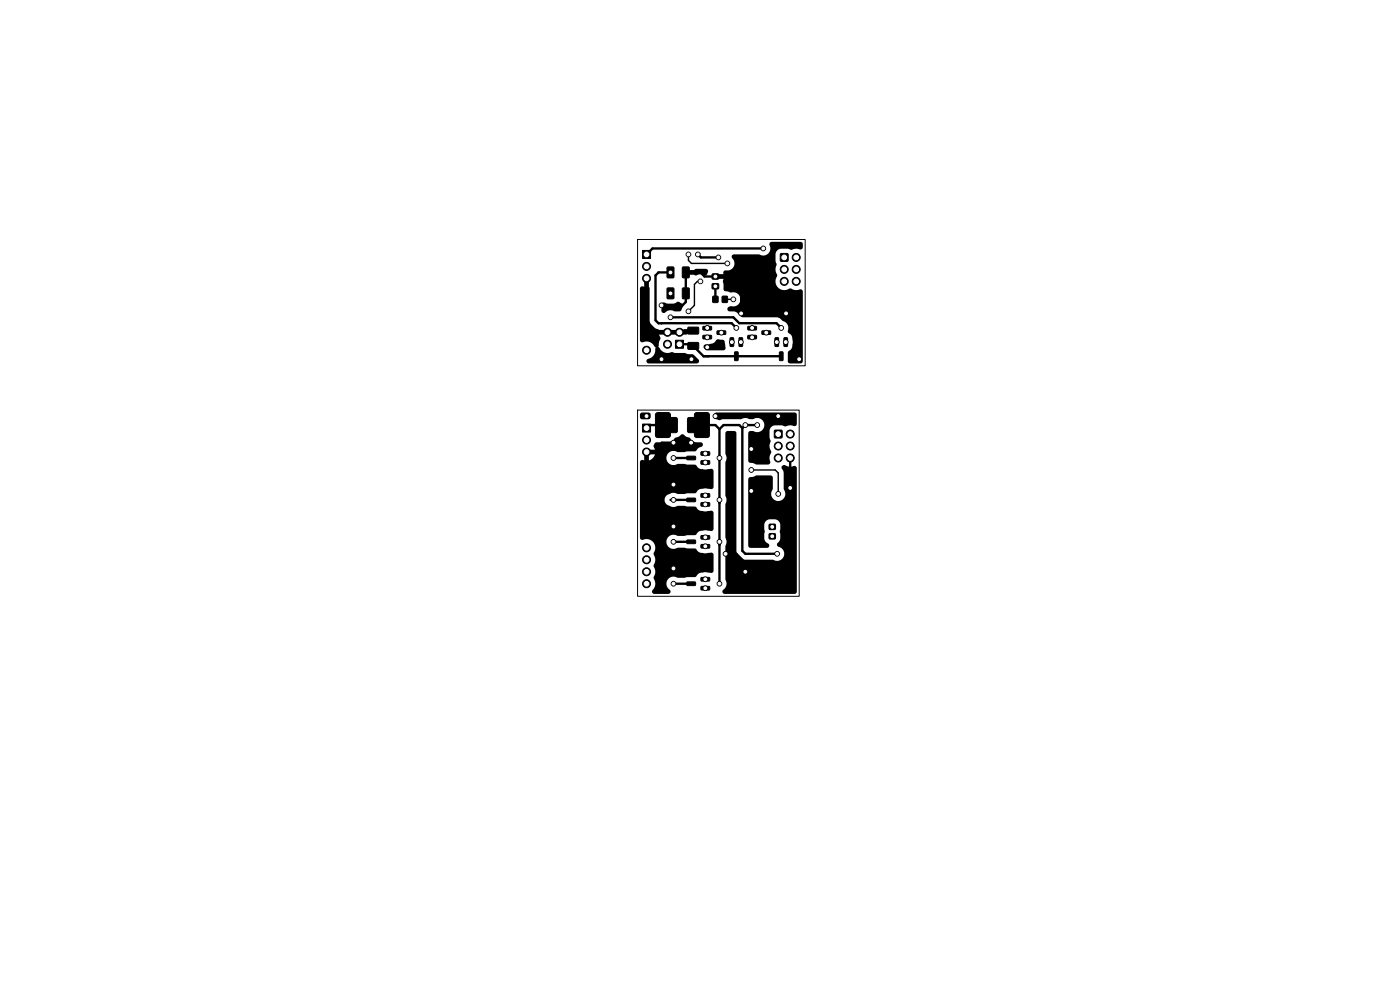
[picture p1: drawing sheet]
<svg xmlns="http://www.w3.org/2000/svg" width="297mm" height="210mm" viewBox="0 0 297 210" stroke-linecap="round" stroke-linejoin="round" font-family="sans-serif">
<path d="M135.3 50.8h35.5v26.8h-35.5zM135.3 87h34.2v39.5h-34.2z" fill="none" stroke="#000" stroke-width=".21"/>
<g fill="#000" stroke="#000" stroke-width=".21">
<path d="M136.3 53.1h1.7v1.7h-1.7zM141.6 56.7l1.1-.1 .3 .2v1.9l-.2 .2-1.1 .1-.2-.2zM144.8 56.7l1.2-.1 .2 .2v1.9l-.1 .2-1.1 .1-.2-.2zM151.1 58.1h1.3v1.1h-1.3zM165.6 53.8h1.5v1.6h-1.5zM141.6 61.1h1.1l.3 .1v2l-.2 .2h-1.1l-.2-.1zM144.8 61.1h1.2l.2 .1v2l-.1 .2h-1.1l-.2-.1zM143.3 72.2h1.7v1.7h-1.7zM146 72.7l2.1-.1 .1 .3v1.1l-.2 .1h-2l-.1-.2zM146 69.5l2.1-.1 .1 .2v1.1l-.2 .2h-2l-.1-.3zM149.1 71.2l1.8-.1 .1 .7-.2 .1h-1.6l-.1-.2zM149.1 69.3l1.8-.1 .1 .7-.2 .1h-1.6l-.1-.2z"/>
<path d="M151.2 62.9h1.1v1.2h-1.1zM151.1 60.2h1.3v1h-1.3zM152.1 70.2h1.8l.1 .6-.2 .2-1.6-.1-.1-.1zM153.2 62.9h1.1v1.2h-1.1zM154.9 71.7l.6-.1 .1 .1 .1 1.6-.2 .2-.6-.1zM155.9 74.7l.5-.1 .2 .1v1.6l-.1 .2-.7-.1zM156.8 71.7l.6-.1 .1 .1 .1 1.6-.2 .2-.6-.1zM158.7 71.2l1.7-.1 .1 .7-.2 .1h-1.6l-.1-.2zM158.7 69.3l1.7-.1 .1 .7-.2 .1h-1.6l-.1-.2zM161.7 70.2h1.7l.1 .6-.2 .2-1.6-.1-.1-.1zM164.4 71.7l.6-.1 .2 .1v1.6l-.1 .2-.7-.1zM165.4 74.7l.5-.1 .2 .1v1.6l-.1 .2-.6-.1z"/>
<path d="M166.3 71.7l.6-.1 .2 .1v1.6l-.1 .2-.7-.1zM136.3 90h1.7v1.7h-1.7zM139.2 87.7l.3-.2h2.3l.4 .3v4.5l-.2 .5h-2.5l-.4-.2v-4.6zM141.8 88.7l.3-.1h1.2l.3 .1 .1 2.7-.1 .3-1.5 .1-.3-.2zM145.9 88.7l.3-.1h1.3l.3 .1v2.7l-.1 .3-1.5 .1-.3-.2zM147.5 87.7l.3-.2h2.2l.4 .3 .1 4.5-.3 .5h-2.4l-.4-.2-.1-4.6zM145.7 96.8h1.8l.1 .6-.2 .2-1.6-.1-.1-.1zM148.7 95.9l1.8-.1 .1 .7-.2 .1h-1.6l-.1-.2zM148.7 97.8l1.8-.1 .1 .7-.2 .1h-1.6l-.1-.2zM164.3 91.3h1.6v1.6h-1.6zM145.7 114.6h1.8l.1 .6-.2 .1h-1.6l-.1-.2zM145.7 105.7h1.8l.1 .6-.2 .1h-1.6l-.1-.2z"/>
<path d="M148.7 113.6h1.8l.1 .7-.2 .1h-1.6l-.1-.2zM148.7 115.5h1.8l.1 .7-.2 .1h-1.6l-.1-.2zM148.7 104.8l1.8-.1 .1 .7-.2 .1h-1.6l-.1-.2zM148.7 106.7l1.8-.1 .1 .7-.2 .1h-1.6l-.1-.2zM163.2 113.2h1.3v1.1h-1.3zM163.2 111.2h1.3v1.1h-1.3zM145.7 123.5l1.8-.1 .1 .7-.2 .1h-1.6l-.1-.2zM148.7 122.5h1.8l.1 .7-.2 .1h-1.6l-.1-.2zM148.7 124.4h1.8l.1 .7-.2 .1h-1.6l-.1-.2z"/>
<circle cx="137.2" cy="59.1" r=".5"/>
<circle cx="137.2" cy="54" r=".5"/>
<circle cx="137.2" cy="56.5" r=".5"/>
<circle cx="137.2" cy="56.5" r=".85"/>
<circle cx="137.2" cy="59.1" r=".85"/>
<circle cx="142.2" cy="57.8" r=".5"/>
<circle cx="146" cy="54" r=".5"/>
<circle cx="148.1" cy="54" r=".5"/>
<circle cx="148.6" cy="59.7" r=".5"/>
<circle cx="151.8" cy="58.7" r=".5"/>
<circle cx="152.4" cy="54.6" r=".5"/>
<circle cx="154.3" cy="55.9" r=".5"/>
<circle cx="161.9" cy="52.7" r=".5"/>
<circle cx="166.4" cy="54.6" r=".5"/>
<circle cx="166.4" cy="57.2" r=".5"/>
<circle cx="166.4" cy="59.7" r=".5"/>
<circle cx="166.4" cy="57.1" r=".85"/>
<circle cx="166.4" cy="59.7" r=".85"/>
<circle cx="168.9" cy="54.6" r=".5"/>
<circle cx="168.9" cy="59.7" r=".5"/>
<circle cx="168.9" cy="57.2" r=".5"/>
<circle cx="168.9" cy="57.1" r=".85"/>
<circle cx="168.9" cy="59.7" r=".85"/>
<circle cx="168.9" cy="54.6" r=".85"/>
<circle cx="137.2" cy="74.3" r=".5"/>
<circle cx="137.2" cy="74.3" r=".85"/>
<circle cx="140.3" cy="64.8" r=".5"/>
<circle cx="140.3" cy="76.2" r=".5"/>
<circle cx="141.6" cy="70.5" r=".5"/>
<circle cx="141.6" cy="73" r=".5"/>
<circle cx="141.6" cy="70.5" r=".85"/>
<circle cx="141.6" cy="73" r=".85"/>
<circle cx="142.2" cy="62.2" r=".5"/>
<circle cx="142.2" cy="67.3" r=".5"/>
<circle cx="144.1" cy="70.5" r=".5"/>
<circle cx="144.1" cy="73" r=".5"/>
<circle cx="144.1" cy="70.5" r=".85"/>
<circle cx="146" cy="66" r=".5"/>
<circle cx="146.7" cy="76.2" r=".5"/>
<circle cx="150" cy="71.6" r=".5"/>
<circle cx="150" cy="69.6" r=".5"/>
<circle cx="150" cy="73.7" r=".5"/>
<circle cx="151.8" cy="60.7" r=".5"/>
<circle cx="153" cy="70.6" r=".5"/>
<circle cx="155.3" cy="72.6" r=".5"/>
<circle cx="155.6" cy="63.5" r=".5"/>
<circle cx="156.2" cy="69.6" r=".5"/>
<circle cx="157.2" cy="72.6" r=".5"/>
<circle cx="157.2" cy="66.5" r=".5"/>
<circle cx="159.6" cy="71.6" r=".5"/>
<circle cx="159.6" cy="69.6" r=".5"/>
<circle cx="162.6" cy="70.6" r=".5"/>
<circle cx="164.8" cy="72.6" r=".5"/>
<circle cx="165.7" cy="69.6" r=".5"/>
<circle cx="166.7" cy="72.6" r=".5"/>
<circle cx="166.8" cy="66.5" r=".5"/>
<circle cx="169.5" cy="76.2" r=".5"/>
<circle cx="137.2" cy="88.3" r=".5"/>
<circle cx="137.2" cy="95.9" r=".5"/>
<circle cx="137.2" cy="93.3" r=".5"/>
<circle cx="137.2" cy="90.8" r=".5"/>
<circle cx="137.2" cy="93.3" r=".85"/>
<circle cx="137.2" cy="95.9" r=".85"/>
<circle cx="142.9" cy="93.9" r=".5"/>
<circle cx="142.9" cy="97.2" r=".5"/>
<circle cx="146.6" cy="93.9" r=".5"/>
<circle cx="149.6" cy="98.1" r=".5"/>
<circle cx="149.6" cy="96.2" r=".5"/>
<circle cx="151.8" cy="88.3" r=".5"/>
<circle cx="152.6" cy="97.2" r=".5"/>
<circle cx="158.1" cy="90.2" r=".5"/>
<circle cx="159.4" cy="99.7" r=".5"/>
<circle cx="159.4" cy="95.3" r=".5"/>
<circle cx="160.6" cy="90.2" r=".5"/>
<circle cx="165.1" cy="94.6" r=".5"/>
<circle cx="165.1" cy="97.2" r=".5"/>
<circle cx="165.1" cy="92.1" r=".5"/>
<circle cx="165.1" cy="88.3" r=".5"/>
<circle cx="165.1" cy="94.6" r=".85"/>
<circle cx="165.1" cy="97.2" r=".85"/>
<circle cx="167.6" cy="94.6" r=".5"/>
<circle cx="167.6" cy="92.1" r=".5"/>
<circle cx="167.6" cy="97.2" r=".5"/>
<circle cx="167.6" cy="94.6" r=".85"/>
<circle cx="167.6" cy="97.2" r=".85"/>
<circle cx="167.6" cy="92.1" r=".85"/>
<circle cx="137.2" cy="116.2" r=".5"/>
<circle cx="137.2" cy="118.7" r=".5"/>
<circle cx="137.2" cy="116.2" r=".85"/>
<circle cx="137.2" cy="118.7" r=".85"/>
<circle cx="142.9" cy="102.8" r=".5"/>
<circle cx="142.9" cy="111.7" r=".5"/>
<circle cx="142.9" cy="114.9" r=".5"/>
<circle cx="142.9" cy="106" r=".5"/>
<circle cx="149.6" cy="107" r=".5"/>
<circle cx="149.6" cy="114" r=".5"/>
<circle cx="149.6" cy="105.1" r=".5"/>
<circle cx="149.6" cy="115.9" r=".5"/>
<circle cx="152.6" cy="114.9" r=".5"/>
<circle cx="152.6" cy="106" r=".5"/>
<circle cx="153.9" cy="117.5" r=".5"/>
<circle cx="159.4" cy="104.1" r=".5"/>
<circle cx="163.8" cy="113.8" r=".5"/>
<circle cx="163.8" cy="111.8" r=".5"/>
<circle cx="164.9" cy="117.5" r=".5"/>
<circle cx="165.1" cy="104.8" r=".5"/>
<circle cx="167.6" cy="103.5" r=".5"/>
<circle cx="137.2" cy="123.8" r=".5"/>
<circle cx="137.2" cy="121.3" r=".5"/>
<circle cx="137.2" cy="121.3" r=".85"/>
<circle cx="137.2" cy="123.8" r=".85"/>
<circle cx="142.9" cy="120.6" r=".5"/>
<circle cx="142.9" cy="123.8" r=".5"/>
<circle cx="149.6" cy="124.8" r=".5"/>
<circle cx="149.6" cy="122.9" r=".5"/>
<circle cx="152.6" cy="123.8" r=".5"/>
<circle cx="158.1" cy="121.3" r=".5"/>
</g>
<g fill="none" stroke="#000" stroke-width=".5">
<path d="M142.2 57.8h-2.5l-.6 .6v9.5l.6 .7h15.5l1 1M148 54l.7 .6h3.7M161.9 52.7h-23.5l-1.2 1.3M140.3 64.8h4.5l.7-.7v-6.3h3.1l.9 .9h6.9l.8 .7v7.1h9.6M140.4 68.6h-.1M142.2 67.3h13.4l1.2 1.3h7.9l1 1M144.1 70.5h2.6M144.1 73h2.6M147.1 73.4l2.2 2.2h16.4M151.8 60.7v2.8M137.2 95.9h1.9M139.1 95.9l.6 .6v5.7l.6 .6"/>
<path d="M140.3 90.2h-2.5l-.6 .6M140.6 90.2h2.1M142.9 97.2h3.7M146.6 93.9h-6.2l-.7 .7v.7l-.6 .6M146.8 90.2h2.1M149.2 90.2h2.6l.8 .8M152.6 91v32.8M157.5 90.8v26l.6 .7h6.8M157.5 90.8l-.7-.6h-3.3l-.9 .8M160.6 90.2h-2.5l-.6 .6M167.6 97.2v26.6l-1 1h-7.5l-1-1v-4.4l-1.9-1.9h-2.3M140.3 102.8l-.6 .6v7.7l.6 .6"/>
<path d="M140.3 111.7l-.6 .5v7.7l.7 .7h2.5M140.3 102.8h1.9M140.3 111.7h2.6M142.2 106h4.4M142.9 114.9h3.7M142.9 123.8h4.4"/>
</g>
<path d="M146 54v1.2l.7 .7h7.6M148.6 59.7h-.6l-.7 .6v4.5l-1.3 1.2M153.8 63.5h1.8M159.4 99.7h5.1l.6 .6v4.5" fill="none" stroke="#000" stroke-width=".3"/>
<path d="M145.2 57.4l2-.1 .5-.3h2a.6 .6 0 0 1 .5 .4 .6 .6 0 0 1-.1 .7 .64 .64 0 0 1-1.1 .1h-.8a.77 .77 0 0 1-1 .1h-1.7a.5 .5 0 0 1-.5-.3 .5 .5 0 0 1 .2-.6zM155.3 54.1l.4-.1h5.3a1.62 1.62 0 0 0 2-.2 1.62 1.62 0 0 0 .2-2.1l.1-.2 .4-.2h6.1l.5 .3v.8a.54 .54 0 0 1-.3 .5 .54 .54 0 0 1-.6-.1h-.8l-.8 .2-.6-.2h-1.5a1.24 1.24 0 0 0-1.2 1.1l.2 2.5a2.22 2.22 0 0 0 .2 2 1.96 1.96 0 0 0 .2 2.6 1.96 1.96 0 0 0 2.5 .2h.2a2.29 2.29 0 0 0 2.1 .2l.3 .1 .1 .4v14.8l-.4 .4h-2.3a.53 .53 0 0 1-.5-.7l.1-1.8a2.29 2.29 0 0 0 .9-2.5v-.2a1.44 1.44 0 0 0-.9-1.3l-.1-.2a1.77 1.77 0 0 0-1.2-2.4l-.5-.5-.6-.2h-7.4l-1.3-1.1-1.3-.1a.59 .59 0 0 1-.4-.8 .59 .59 0 0 1 .8-.3 1.54 1.54 0 0 0 1.9-1.7 1.54 1.54 0 0 0-2.2-1.2l-.4-.2a.81 .81 0 0 1-1-.6l-.2-1.5 .2-.6h-1.1a.5 .5 0 0 1-.4-.6 .5 .5 0 0 1 .5-.4h1a.64 .64 0 0 1 .2-.8 .64 .64 0 0 1 .7 0 1.6 1.6 0 0 0 1.4-1.2 1.6 1.6 0 0 0-.6-1.7zM136.7 59.1a.5 .5 0 0 0 .5 .5 .5 .5 0 0 0 .5-.5l.2 9.3 1.3 1.3 .6 .3h1.7a.5 .5 0 0 0-.4 .5 .5 .5 0 0 0 .4 .5h-1.7l.3 .8-.2 .5a1.61 1.61 0 0 0 .7 2.3 2.31 2.31 0 0 0 2.1 .1l.4 .2h2.2l.6 .2 1.1 .1 1.2 1a.5 .5 0 0 1 .1 .6 .5 .5 0 0 1-.5 .3h-10.2a.51 .51 0 0 1-.5-.5 .51 .51 0 0 1 .6-.5 2.08 2.08 0 0 0 1.4-2.3v-.1l-.3-.2a1.84 1.84 0 0 0-1.4-1h-.5a.67 .67 0 0 1-1.1-.4v-10.9a.55 .55 0 0 1 .3-.4 .55 .55 0 0 1 .6 0zM140.5 64.3l.4-.2 .6 .3h1.3l1-.4 .4 .1a.8 .8 0 0 1 .7 .6 .8 .8 0 0 1-.3 .9l-.2 .3-.2 .2-1.2-.1a1.68 1.68 0 0 0-2.1 .4l-.4-.1-.2-.3v-1.4zM141.7 70h2.4a.5 .5 0 0 0-.5 .5 .5 .5 0 0 0 .5 .5h-2.4a.5 .5 0 0 0 .4-.5 .5 .5 0 0 0-.4-.5zM144.2 70l1.5-.2a.59 .59 0 0 1 .4 .6 .59 .59 0 0 1-.6 .6h-1.3a.5 .5 0 0 0 .4-.5 .5 .5 0 0 0-.4-.5zM149.4 73.2l.4-.1a2.57 2.57 0 0 0 2.4-1.1h.5a.87 .87 0 0 1 .9 .2 .87 .87 0 0 1 .2 .9l.1 .4a.55 .55 0 0 1-.5 .8h-3.4a.72 .72 0 0 1-.7-.4 .72 .72 0 0 1 .1-.7zM135.9 87.6l1.8-.1 .3 .3v.6a.56 .56 0 0 1-.6 .6h-1.1l-.4-.2-.1-.8zM136.7 96a.5 .5 0 0 0 .5 .4 .5 .5 0 0 0 .5-.5 .5 .5 0 0 0-.5-.5h1.7a.91 .91 0 0 1 .4-1.6h2.6a2.06 2.06 0 0 0 1.4-1l.8-.3a.7 .7 0 0 1 .7-.4 .7 .7 0 0 1 .6 .4l.9 .4 .8 .8 1.7 .1a.53 .53 0 0 1 .3 .7 .53 .53 0 0 1-.6 .4l-1 .8-3.8 .2a1.53 1.53 0 0 0-2.3 1.4 1.53 1.53 0 0 0 2.4 1.1l3.8 .2a2.56 2.56 0 0 0 2.9 .9 .55 .55 0 0 1 .9 .4v3.5a1.19 1.19 0 0 1-1.5 .2 2.37 2.37 0 0 0-2.4 1l-3.8 .2a1.97 1.97 0 0 0-2.7 1.1 1.26 1.26 0 0 0 1 1.4l.8 .2 1-.2 3.8 .2a2.56 2.56 0 0 0 2.9 .9 .55 .55 0 0 1 .9 .4v3.5a1.19 1.19 0 0 1-1.5 .2 2.37 2.37 0 0 0-2.4 1l-3.8 .2a1.53 1.53 0 0 0-2.3 1.4 1.53 1.53 0 0 0 2.4 1.1l3.8 .2a2.56 2.56 0 0 0 2.9 .9 .55 .55 0 0 1 .9 .4v3.5a1.19 1.19 0 0 1-1.5 .2 2.37 2.37 0 0 0-2.4 1l-3.8 .2a1.51 1.51 0 0 0-2.1 .4 1.51 1.51 0 0 0 .5 2.1 .5 .5 0 0 1 .1 .6 .5 .5 0 0 1-.4 .3h-3.1a.62 .62 0 0 1-.4-.6 .62 .62 0 0 1 .4-.6 2.29 2.29 0 0 0-.1-2.2l.1-.3a2.11 2.11 0 0 0-.1-2.3l.1-.2a2.18 2.18 0 0 0-.1-2.3 1.96 1.96 0 0 0-1.2-3.1h-.5a.67 .67 0 0 1-1.1-.4v-16.1a.57 .57 0 0 1 .9-.2h1a1.85 1.85 0 0 0 1.2-1.3h-1.2v1.3h-1zM154.1 91.5l1.6-.1 .4 .2 .1 .2 .1 25.5 1 1.1 .5 .3h6.1a1.57 1.57 0 0 0 2.4-.7 1.57 1.57 0 0 0-1.3-2.1 .81 .81 0 0 1 .4-1.2l.1-.5-.1-1.4 .1-1.6a1.25 1.25 0 0 0-1.2-1h-1a1.24 1.24 0 0 0-1.2 1.1l.1 1.4-.1 1.5a1.55 1.55 0 0 0 1 1.3 .5 .5 0 0 1-.4 .7h-3.5l-.3-.1-.2-.3v-14.1a.82 .82 0 0 1 1.1-.5l.7-.4 3.2 .1 .2 .4v2.3a1.57 1.57 0 0 0 .1 2.2 1.57 1.57 0 0 0 2.2 0 1.57 1.57 0 0 0 .1-2.2v-3.4l-.2-.5a.58 .58 0 0 1-.2-.7 .58 .58 0 0 1 .7-.3 2.3 2.3 0 0 0 2.1 .1l.2 .2 .1 .3v26.5l-.5 .2h-14.8a.54 .54 0 0 1-.5-.5 .54 .54 0 0 1 .4-.6 1.89 1.89 0 0 0 .3-2.1v-6.9a2.04 2.04 0 0 0 0-1.9v-7a2.04 2.04 0 0 0 0-1.9v-7a2.04 2.04 0 0 0 0-1.9v-4.3zM151.7 87.6l.3-.1h16.5l.3 .1 .2 .3v2a.54 .54 0 0 1-.3 .5 .54 .54 0 0 1-.5-.1l-.8-.1-.8 .3-.7-.3h-1.5a1.24 1.24 0 0 0-1.2 1.2l.2 2.4a2.22 2.22 0 0 0 .2 2.1l-.1 .2a2.3 2.3 0 0 0-.1 2.1l-.1 .2-.4 .1h-2.4l-1-.3a.61 .61 0 0 1-.8-.5v-5.8l.2-.4a1.45 1.45 0 0 1 1.4 .1 1.53 1.53 0 0 0 1.8-1.8 1.53 1.53 0 0 0-2.4-.9l-1.5-.2-1.1 .2h-3.7a1.36 1.36 0 0 1-1.9-.5z" fill="#000"/>
<g fill="#fff" stroke="#fff" stroke-width=".21">
<circle cx="152.4" cy="54.6" r=".3"/>
<circle cx="150" cy="73.7" r=".3"/>
<circle cx="148.1" cy="54" r=".3"/>
<circle cx="166.8" cy="66.5" r=".3"/>
<circle cx="140.3" cy="76.2" r=".3"/>
<circle cx="169.5" cy="76.2" r=".3"/>
<circle cx="146.7" cy="76.2" r=".3"/>
<circle cx="157.2" cy="66.5" r=".3"/>
<circle cx="140.3" cy="64.8" r=".3"/>
<circle cx="159.6" cy="69.6" r=".3"/>
<circle cx="150" cy="69.6" r=".3"/>
<circle cx="151.8" cy="58.7" r=".3"/>
<circle cx="156.2" cy="69.6" r=".3"/>
<circle cx="161.9" cy="52.7" r=".3"/>
<circle cx="142.2" cy="57.8" r=".3"/>
<circle cx="142.2" cy="62.2" r=".3"/>
<circle cx="165.7" cy="69.6" r=".3"/>
<circle cx="142.2" cy="67.3" r=".3"/>
<circle cx="151.8" cy="60.7" r=".3"/>
<circle cx="155.6" cy="63.5" r=".3"/>
<circle cx="155.3" cy="72.6" r=".3"/>
<circle cx="157.2" cy="72.6" r=".3"/>
<circle cx="164.8" cy="72.6" r=".3"/>
<circle cx="154.3" cy="55.9" r=".3"/>
<circle cx="146.1" cy="54" r=".3"/>
<circle cx="148.6" cy="59.7" r=".3"/>
<circle cx="146.1" cy="66" r=".3"/>
<circle cx="158.1" cy="121.3" r=".3"/>
<circle cx="142.9" cy="120.6" r=".3"/>
<circle cx="142.9" cy="111.7" r=".3"/>
<circle cx="146.6" cy="93.9" r=".3"/>
<circle cx="159.4" cy="95.3" r=".3"/>
<circle cx="165.1" cy="88.3" r=".3"/>
<circle cx="153.9" cy="117.5" r=".3"/>
<circle cx="142.9" cy="102.8" r=".3"/>
<circle cx="142.9" cy="93.9" r=".3"/>
<circle cx="167.6" cy="103.5" r=".3"/>
<circle cx="159.4" cy="104.1" r=".3"/>
<circle cx="137.2" cy="88.3" r=".3"/>
<circle cx="151.8" cy="88.3" r=".3"/>
<circle cx="152.6" cy="97.2" r=".3"/>
<circle cx="160.6" cy="90.2" r=".3"/>
<circle cx="152.6" cy="123.8" r=".3"/>
<circle cx="163.8" cy="113.8" r=".3"/>
<circle cx="164.9" cy="117.5" r=".3"/>
<circle cx="158.1" cy="90.2" r=".3"/>
<circle cx="152.6" cy="106" r=".3"/>
<circle cx="152.6" cy="114.9" r=".3"/>
<circle cx="142.9" cy="97.2" r=".3"/>
<circle cx="142.9" cy="106" r=".3"/>
<circle cx="142.9" cy="114.9" r=".3"/>
<circle cx="142.9" cy="123.8" r=".3"/>
<circle cx="165.1" cy="104.8" r=".3"/>
<circle cx="159.4" cy="99.7" r=".3"/>
<circle cx="166.7" cy="72.6" r=".3"/>
<circle cx="163.8" cy="111.8" r=".3"/>
<circle cx="149.6" cy="98.1" r=".3"/>
<circle cx="149.6" cy="96.2" r=".3"/>
<circle cx="149.6" cy="107" r=".3"/>
<circle cx="149.6" cy="105.1" r=".3"/>
<circle cx="149.6" cy="115.9" r=".3"/>
<circle cx="149.6" cy="122.9" r=".3"/>
<circle cx="149.6" cy="124.8" r=".3"/>
<circle cx="149.6" cy="114" r=".3"/>
<circle cx="153" cy="70.6" r=".3"/>
<circle cx="162.6" cy="70.6" r=".3"/>
<circle cx="150" cy="71.6" r=".3"/>
<circle cx="159.6" cy="71.6" r=".3"/>
<circle cx="144.1" cy="73" r=".5"/>
<circle cx="141.6" cy="73" r=".5"/>
<circle cx="144.1" cy="70.5" r=".5"/>
<circle cx="141.6" cy="70.5" r=".5"/>
<circle cx="166.4" cy="54.6" r=".5"/>
<circle cx="168.9" cy="54.6" r=".5"/>
<circle cx="166.4" cy="57.2" r=".5"/>
<circle cx="168.9" cy="57.2" r=".5"/>
<circle cx="166.4" cy="59.7" r=".5"/>
<circle cx="168.9" cy="59.7" r=".5"/>
<circle cx="137.2" cy="54" r=".5"/>
<circle cx="137.2" cy="56.5" r=".5"/>
<circle cx="137.2" cy="59.1" r=".5"/>
<circle cx="137.2" cy="74.3" r=".5"/>
<circle cx="137.2" cy="90.8" r=".5"/>
<circle cx="137.2" cy="93.3" r=".5"/>
<circle cx="137.2" cy="95.9" r=".5"/>
<circle cx="137.2" cy="116.2" r=".5"/>
<circle cx="137.2" cy="118.7" r=".5"/>
<circle cx="137.2" cy="121.3" r=".5"/>
<circle cx="137.2" cy="123.8" r=".5"/>
<circle cx="165.1" cy="92.1" r=".5"/>
<circle cx="167.6" cy="92.1" r=".5"/>
<circle cx="165.1" cy="94.6" r=".5"/>
<circle cx="167.6" cy="94.6" r=".5"/>
<circle cx="165.1" cy="97.2" r=".5"/>
<circle cx="167.6" cy="97.2" r=".5"/>
</g>
</svg>
